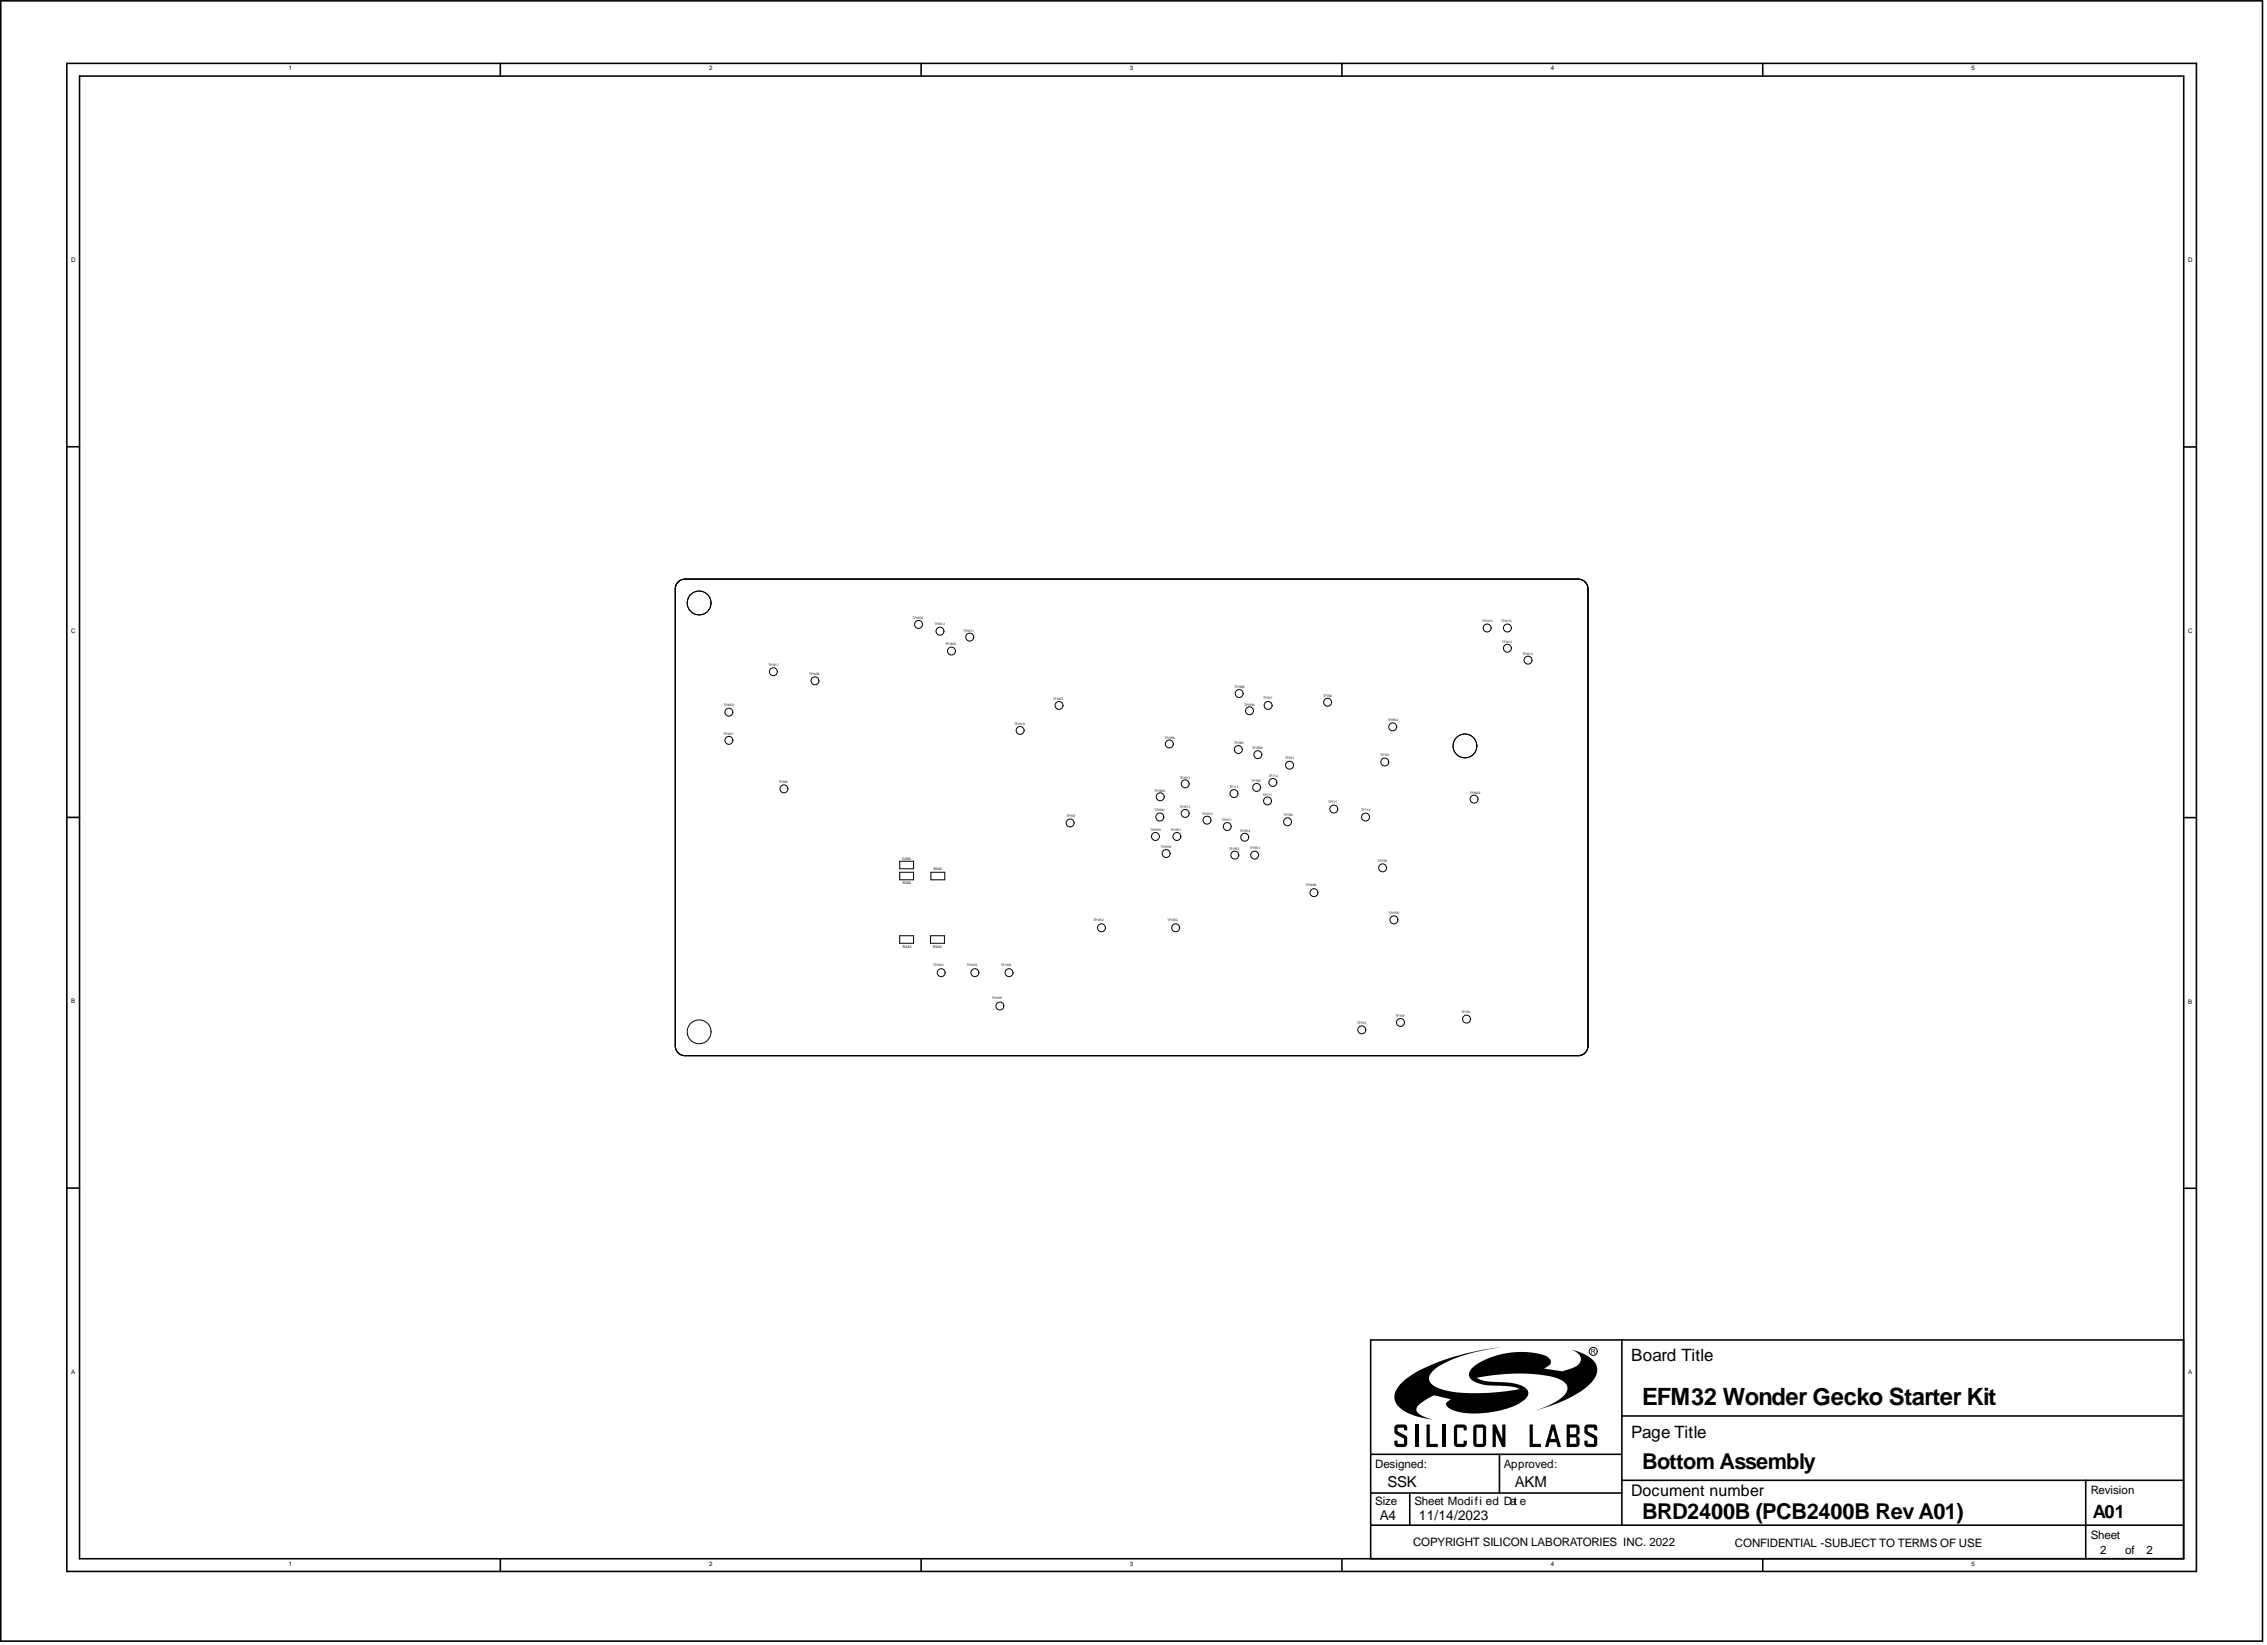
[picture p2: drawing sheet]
<svg xmlns="http://www.w3.org/2000/svg" width="950mm" height="689mm" viewBox="0 0 950 689" stroke-linecap="round" stroke-linejoin="round" font-family="sans-serif">
<defs><g id="words">
<text font-size="10" x="688.2" y="588.6">EFM32 Wonder Gecko Starter Kit</text>
<g font-size="9.1">
<text x="688.2" y="615.5">Bottom Assembly</text>
<text x="688.2" y="636.4">BRD2400B (PCB2400B Rev A01)</text>
</g>
<text font-size="7.7" x="877" y="636">A01</text>
<g font-size="7.1">
<text x="683.6" y="570.2">Board Title</text>
<text x="683.6" y="602.5">Page Title</text>
</g>
<text font-size="6.7" x="683.6" y="626.8">Document number</text>
<g font-size="6.3">
<text x="581.4" y="623.3">SSK</text>
<text x="634.8" y="623.3">AKM</text>
</g>
<g font-size="5.7">
<text x="578.2" y="637">A4</text>
<text x="594.6" y="637">11/14/2023</text>
</g>
<g font-size="4.9">
<text x="576.3" y="615">Designed:</text>
<text x="630.2" y="615">Approved:</text>
<text x="876.1" y="625.9">Revision</text>
<text x="576.3" y="630.8">Size</text>
<text x="592.7" y="630.8">Sheet Modifi ed Dat e</text>
<text x="592.2" y="647.9">COPYRIGHT SILICON LABORATORIES INC. 2022</text>
<text x="876.1" y="644.8">Sheet</text>
<text x="727.1" y="648.2">CONFIDENTIAL -SUBJECT TO TERMS OF USE</text>
<text x="880.1" y="651.3">2</text>
<text x="890.5" y="651.3">of</text>
<text x="899.6" y="651.3">2</text>
</g>
<g font-size="2.6">
<text x="121" y="29.5">1</text>
<text x="297.2" y="29.5">2</text>
<text x="473.5" y="29.5">3</text>
<text x="649.9" y="29.5">4</text>
<text x="826.2" y="29.4">5</text>
<text x="29.9" y="109.7">D</text>
<text x="917" y="109.8">D</text>
<text x="29.9" y="265.1">C</text>
<text x="917" y="265.2">C</text>
<text x="29.9" y="420.5">B</text>
<text x="917" y="420.5">B</text>
<text x="29.9" y="575.7">A</text>
<text x="917" y="575.8">A</text>
<text x="121" y="656.1">1</text>
<text x="297.2" y="656.1">2</text>
<text x="473.5" y="656.1">3</text>
<text x="649.9" y="656.1">4</text>
<text x="826.2" y="656.1">5</text>
</g>
<g font-size="1.5">
<text x="378.1" y="360.3">C250</text>
<text x="391.1" y="364.8">R240</text>
<text x="378.3" y="370.4">R245</text>
<text x="378.4" y="397.1">R243</text>
<text x="391.1" y="397.1">R244</text>
</g>
<g font-size="1.4">
<text x="382.4" y="259.2">TPJ814</text>
<text x="391.6" y="262">TPJ812</text>
<text x="621.2" y="260.8">TPJ613</text>
<text x="629.1" y="260.8">TPJ612</text>
<text x="403.8" y="264.7">TPJ811</text>
<text x="629.4" y="269.3">TPJ611</text>
<text x="396.2" y="270.2">TPJ820</text>
<text x="638" y="274.4">TPJ614</text>
<text x="322" y="279.2">TPJ817</text>
<text x="339.1" y="282.9">TPJ606</text>
<text x="441.3" y="293.1">TPJ607</text>
<text x="517.3" y="288.2">TPJ908</text>
<text x="529.3" y="293.1">TP707</text>
<text x="554.4" y="291.9">TP706</text>
<text x="303.2" y="296.1">TPJ650</text>
<text x="521.4" y="295.7">TPJ909</text>
<text x="425.1" y="303.8">TPJ818</text>
<text x="581.6" y="302.2">TPJ902</text>
<text x="303.1" y="307.8">TPJ651</text>
<text x="488" y="309.5">TPJ956</text>
<text x="517.1" y="311.9">TPJ901</text>
<text x="524.7" y="313.9">TPJ900</text>
<text x="578.5" y="316.9">TP701</text>
<text x="538.5" y="318.3">TP923</text>
<text x="326.3" y="328.1">TP400</text>
<text x="494.4" y="326.2">TPJ912</text>
<text x="524.5" y="327.7">TP705</text>
<text x="531.7" y="325.6">TP712</text>
<text x="483.8" y="331.7">TPJ960</text>
<text x="515.2" y="330.2">TP713</text>
<text x="529.2" y="333.5">TP711</text>
<text x="615.9" y="332.7">TPJ600</text>
<text x="483.8" y="340">TPJ961</text>
<text x="494.4" y="338.7">TPJ913</text>
<text x="503.7" y="341.4">TPJ910</text>
<text x="556.6" y="336.5">TP715</text>
<text x="570.4" y="340">TP714</text>
<text x="446.9" y="342.5">TP930</text>
<text x="511.9" y="344.1">TPJ911</text>
<text x="537.9" y="342.1">TP700</text>
<text x="482.2" y="348.2">TPJ959</text>
<text x="490.6" y="348.1">TPJ957</text>
<text x="519.5" y="348.7">TPJ954</text>
<text x="486.5" y="355.3">TPJ958</text>
<text x="515.1" y="356">TPJ955</text>
<text x="523.7" y="355.9">TPJ953</text>
<text x="577.4" y="361.2">TP708</text>
<text x="547.3" y="371.1">TPJ608</text>
<text x="582" y="383.2">TPJ950</text>
<text x="458.2" y="385.8">TPJ652</text>
<text x="489.3" y="385.8">TPJ653</text>
<text x="391" y="404.6">TPJ402</text>
<text x="405.2" y="404.6">TPJ403</text>
<text x="419.5" y="404.6">TPJ404</text>
<text x="415.6" y="418.6">TPJ405</text>
<text x="612.4" y="424.7">TP156</text>
<text x="568.7" y="429.1">TP703</text>
<text x="584.8" y="426.2">TP709</text>
</g>
</g></defs>
<g fill="#000">
<path d="M587.8 579a57.5 57.5 0 0 1 18-9.4l3.3-1a109.3 109.3 0 0 1 20.2-4.1l-9.5 1.7a43.4 43.4 0 0 0-18.7 7.7l-1.1 1.1a3.6 3.6 0 0 0 1.4 6.1l4.4 1.5a84.8 84.8 0 0 0 31.1-.5l-.7-.3a39 39 0 0 0-12.5-1.3 9.4 9.4 0 0 1-7.8-3.2 3.4 3.4 0 0 1 1.2-4.2 35.2 35.2 0 0 1 25.5-6.2l3.8 .8a4.2 4.2 0 0 1 3.6 2.9l-.7 1.5-2.3 1.4 8.1 1a12.4 12.4 0 0 0 6.4-2.8l.6-.7a3.7 3.7 0 0 0-2.8-5.1l-.8-.4a15.9 15.9 0 0 1 10.3 6.2 7.9 7.9 0 0 1-2.9 8.7 57.9 57.9 0 0 1-20.8 10.2l-2.1 .7a28.4 28.4 0 0 0 12.7-6.8 3.7 3.7 0 0 0-1.6-6.3 52.6 52.6 0 0 0-23.3-2.4l-12 1.5a18 18 0 0 0 10.3 1.9 15.5 15.5 0 0 1 10.7 2.8 3 3 0 0 1-1.2 4.7l-2 1.5a40.3 40.3 0 0 1-26.9 3l-.6-.2a3.5 3.5 0 0 1-3-2.9l1.9-1.8-7-1.6a21.5 21.5 0 0 0-7.2 4.9 3.2 3.2 0 0 0 2.7 4l4 1.3-.8-.1a23.4 23.4 0 0 1-13.7-5.5 6.4 6.4 0 0 1 .8-9.2zM666.9 565.3l1.4 .2 .1 .6-.5 .3 .7 .9-1.1-.9h-.3v.9h-.3v-2l.3 .9 .8-.1 .2-.3zM584.7 597.4l.8-.5h3l1.1 .6 .1 1.9h-1.3v-1.1h-2.7l.2 1.6 3.2 1.7 .5 .6 .1 3-.9 1.1-3.2 .1-1.1-.8-.2-1.9h1.4v1.3h2.7l-.2-2.2-2.9-1.6-.8-.8-.2-2.2zM593.1 596.9h1.4v9.5h-1.4zM597.8 596.9h1.4v8.1h3.4v1.4h-4.8zM604.6 596.9h1.3v9.5h-1.3zM609.7 597.3l.8-.4h2.9l1.2 .9 .1 1.6h-1.3l-.1-1.1h-2.7v6.7h2.7v-1.3h1.4l-.1 1.7-.7 .9-3.4 .1-1.1-.9-.1-7.3zM617.8 597.3l.8-.4h2.9l1.2 1 .1 1.5h-1.4v-1.1h-2.7v6.7h2.7v-5.6h1.4v5.6l-.8 1.3-3.4 .1-1.1-.9-.1-7.3zM641 596.9h1.4v8.1h3.3v1.4h-4.7zM664.3 597.4l.9-.5h2.9l1.1 .6 .2 1.9h-1.4v-1.1h-2.7l.2 1.6 3.2 1.7 .6 .6v3l-.8 1.1-3.3 .1-1.1-.8-.1-1.9h1.3v1.3h2.7l-.1-2.2-3-1.6-.8-.8-.1-2.2zM625.5 596.9h1.3l2.7 6.1v-6.1h1.4v9.5h-1.4l-2.7-6.1v6.1h-1.3zM650.1 596.9h1.4l2.7 9.5h-1.5l-.5-2.1h-2.8l.4-1.3h2l-1-3.9-2 7.3h-1.4z"/>
<path d="M656.5 596.9h4.2l1.1 .8 .1 2.9-1 1.1 1 1v2.4l-.7 1.1-4.7 .2v-4.1h1.4v2.7h2.7v-2.7h-4.1v-4h1.4v2.7h2.7v-2.7h-4.1z"/>
</g>
<g fill="none" stroke="#000" stroke-width=".67">
<path d="M.3 .4h947.8v687.3h-947.8zM28 26.6h892.5v631.9h-892.5zM209.7 26.6v5.3M386 26.6v5.3M562.4 26.6v5.3M738.7 26.6v5.3M915.1 31.9h-881.8v621.3h881.8v-91.7M915.1 31.9v621.3M27.9 187.2h5.4M915.1 187.3h5.4M27.9 342.5h5.4M915.1 342.6h5.4"/>
<path d="M27.9 497.9h5.4M915.1 497.9h5.4M679.7 561.4v77.6M915 561.5h-340.6v91.7M679.7 593.4h235.4M574.4 609.4h105.1M628.4 609.4v16.2M574.5 639.1h340.6M574.6 625.6h105.1M590.8 625.6v13.5M679.7 620.3h235.4M874.1 620.3v32.9"/>
<path d="M209.7 653.2v5.3M386 653.2v5.3M562.4 653.2v5.3M738.7 653.2v5.3"/>
</g>
<g fill="none" stroke="#000" stroke-width=".42">
<path d="M284.2 243.9l1.2-.9 1.6-.3h374.5a4 4 0 0 1 4 4v191.7a4 4 0 0 1-4 4h-374.5a4 4 0 0 1-4-4v-191.7l.3-1.6zM377 365.5h5.9v3.2h-5.9zM377 360.9h5.9v3.2h-5.9zM390.1 365.5h5.8v3.2h-5.8zM377 392.1h5.9v3.2h-5.9zM390 392.1h5.8v3.2h-5.8z"/>
<circle cx="293" cy="252.7" r="5"/>
<circle cx="384.9" cy="261.7" r="1.66"/>
<circle cx="393.9" cy="264.5" r="1.66"/>
<circle cx="398.7" cy="272.8" r="1.66"/>
<circle cx="406.4" cy="267" r="1.66"/>
<circle cx="623.2" cy="263.2" r="1.66"/>
<circle cx="631.7" cy="271.6" r="1.66"/>
<circle cx="631.7" cy="263.2" r="1.66"/>
<circle cx="640.4" cy="276.6" r="1.66"/>
<circle cx="305.5" cy="298.4" r="1.66"/>
<circle cx="324.1" cy="281.5" r="1.66"/>
<circle cx="341.5" cy="285.3" r="1.66"/>
<circle cx="443.8" cy="295.6" r="1.66"/>
<circle cx="519.3" cy="290.6" r="1.66"/>
<circle cx="523.6" cy="297.9" r="1.66"/>
<circle cx="531.4" cy="295.6" r="1.66"/>
<circle cx="556.4" cy="294.3" r="1.66"/>
<circle cx="305.5" cy="310.2" r="1.66"/>
<circle cx="427.5" cy="306.1" r="1.66"/>
<circle cx="490" cy="311.7" r="1.66"/>
<circle cx="519" cy="314.1" r="1.66"/>
<circle cx="527.1" cy="316.2" r="1.66"/>
<circle cx="580.3" cy="319.3" r="1.66"/>
<circle cx="583.6" cy="304.6" r="1.66"/>
<circle cx="613.9" cy="312.6" r="5"/>
<circle cx="328.5" cy="330.6" r="1.66"/>
<circle cx="486.2" cy="333.9" r="1.66"/>
<circle cx="496.7" cy="328.5" r="1.66"/>
<circle cx="517.1" cy="332.5" r="1.66"/>
<circle cx="526.6" cy="330" r="1.66"/>
<circle cx="531.2" cy="335.6" r="1.66"/>
<circle cx="533.4" cy="327.9" r="1.66"/>
<circle cx="540.4" cy="320.7" r="1.66"/>
<circle cx="559" cy="339" r="1.66"/>
<circle cx="617.7" cy="334.9" r="1.66"/>
<circle cx="448.5" cy="344.9" r="1.66"/>
<circle cx="484.2" cy="350.5" r="1.66"/>
<circle cx="486" cy="342.4" r="1.66"/>
<circle cx="488.7" cy="357.7" r="1.66"/>
<circle cx="493.2" cy="350.5" r="1.66"/>
<circle cx="496.7" cy="340.9" r="1.66"/>
<circle cx="505.8" cy="343.7" r="1.66"/>
<circle cx="514.3" cy="346.4" r="1.66"/>
<circle cx="517.5" cy="358.3" r="1.66"/>
<circle cx="521.6" cy="350.9" r="1.66"/>
<circle cx="525.8" cy="358.3" r="1.66"/>
<circle cx="539.6" cy="344.4" r="1.66"/>
<circle cx="572.3" cy="342.4" r="1.66"/>
<circle cx="550.6" cy="374.1" r="1.66"/>
<circle cx="579.4" cy="363.7" r="1.66"/>
<circle cx="461.6" cy="388.8" r="1.66"/>
<circle cx="492.7" cy="388.8" r="1.66"/>
<circle cx="584.1" cy="385.5" r="1.66"/>
<circle cx="394.4" cy="407.6" r="1.66"/>
<circle cx="408.5" cy="407.6" r="1.66"/>
<circle cx="422.8" cy="407.6" r="1.66"/>
<circle cx="293" cy="432.4" r="5"/>
<circle cx="419" cy="421.6" r="1.66"/>
<circle cx="570.7" cy="431.5" r="1.66"/>
<circle cx="586.9" cy="428.5" r="1.66"/>
<circle cx="614.6" cy="427.1" r="1.66"/>
<circle cx="667.7" cy="566.3" r="1.68"/>
</g>
<use href="#words"/>
</svg>
